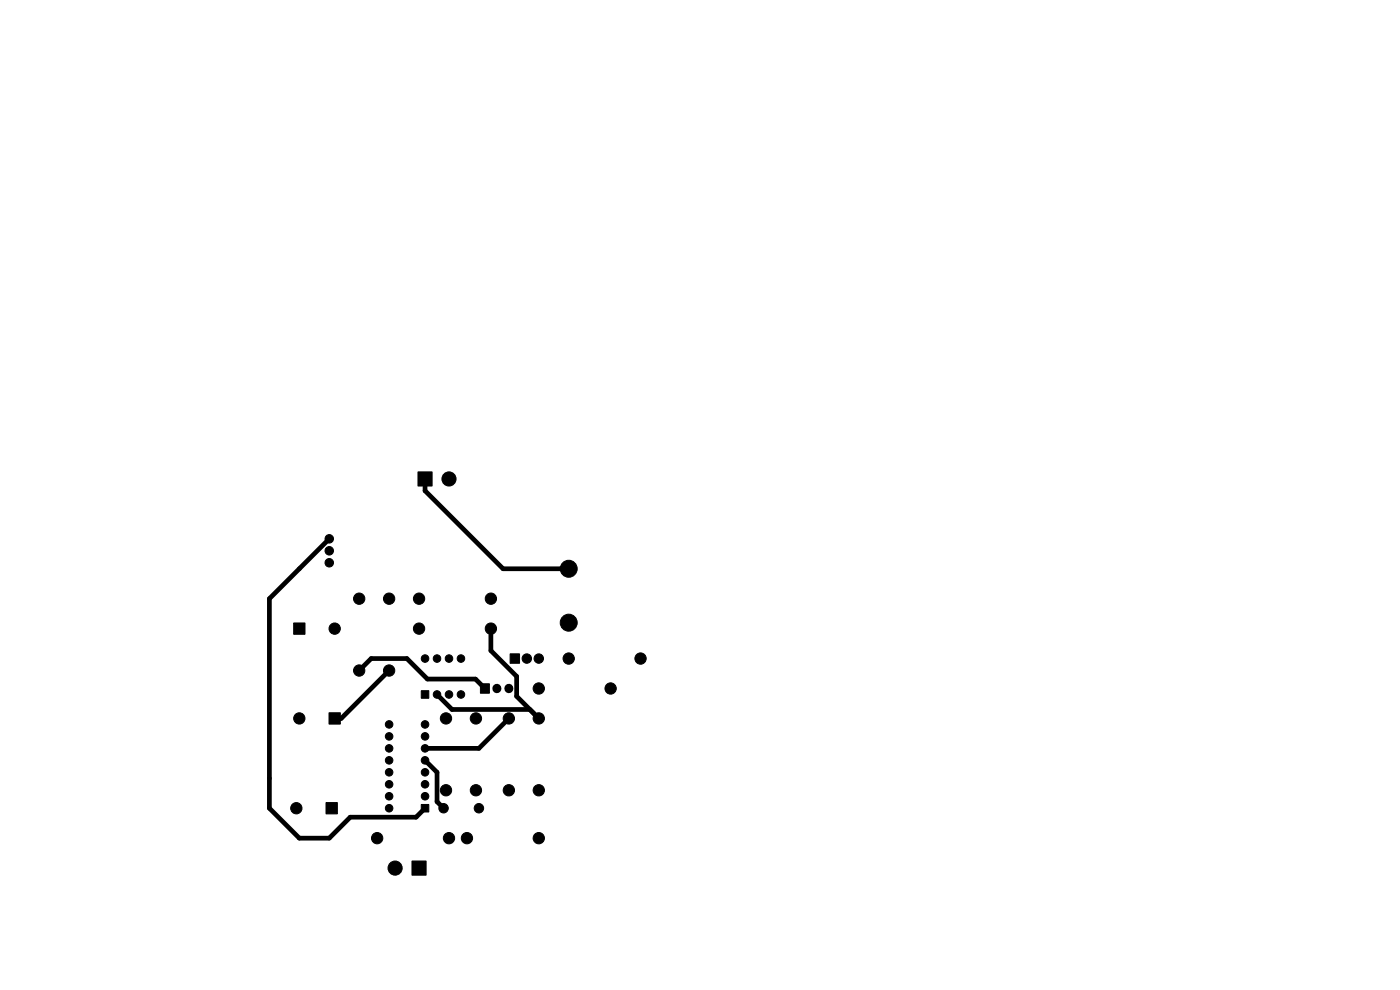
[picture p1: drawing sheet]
<svg xmlns="http://www.w3.org/2000/svg" width="297mm" height="210mm" viewBox="0 0 297 210" stroke-linecap="round" stroke-linejoin="round" font-family="sans-serif">
<g fill="#000" stroke="#000" stroke-width=".21">
<path d="M88.7 100.1h3v3h-3zM62.3 132.2h2.4v2.3h-2.4zM69.8 151.2h2.4v2.4h-2.4zM89.4 146.5h1.6v1.6h-1.6zM101.9 145.1h1.9v2h-1.9zM108.2 138.7h2v2h-2zM69.2 170.3h2.4v2.3h-2.4zM89.4 170.6h1.6v1.7h-1.6zM87.4 182.6h3v3.1h-3z"/>
<circle cx="69.8" cy="116.8" r=".9"/>
<circle cx="69.8" cy="114.3" r=".9"/>
<circle cx="69.8" cy="119.4" r=".9"/>
<circle cx="95.2" cy="101.6" r="1.5"/>
<circle cx="71" cy="133.3" r="1.2"/>
<circle cx="76.2" cy="127" r="1.2"/>
<circle cx="82.6" cy="127" r="1.2"/>
<circle cx="88.9" cy="127" r="1.2"/>
<circle cx="88.9" cy="133.3" r="1.2"/>
<circle cx="90.2" cy="139.7" r=".8"/>
<circle cx="92.7" cy="139.7" r=".8"/>
<circle cx="95.2" cy="139.7" r=".8"/>
<circle cx="97.8" cy="139.7" r=".8"/>
<circle cx="104.1" cy="127" r="1.2"/>
<circle cx="104.1" cy="133.3" r="1.2"/>
<circle cx="111.8" cy="139.7" r="1"/>
<circle cx="114.3" cy="139.7" r="1"/>
<circle cx="120.6" cy="132.1" r="1.8"/>
<circle cx="120.6" cy="120.7" r="1.8"/>
<circle cx="120.7" cy="139.7" r="1.2"/>
<circle cx="135.9" cy="139.7" r="1.2"/>
<circle cx="63.5" cy="152.4" r="1.2"/>
<circle cx="76.2" cy="142.2" r="1.2"/>
<circle cx="82.5" cy="153.7" r=".8"/>
<circle cx="82.5" cy="156.2" r=".8"/>
<circle cx="82.5" cy="158.7" r=".8"/>
<circle cx="82.6" cy="142.2" r="1.2"/>
<circle cx="90.2" cy="158.7" r=".8"/>
<circle cx="90.2" cy="153.7" r=".8"/>
<circle cx="90.2" cy="156.2" r=".8"/>
<circle cx="92.7" cy="147.3" r=".8"/>
<circle cx="94.6" cy="152.4" r="1.2"/>
<circle cx="95.2" cy="147.3" r=".8"/>
<circle cx="97.8" cy="147.3" r=".8"/>
<circle cx="101" cy="152.4" r="1.2"/>
<circle cx="108" cy="152.4" r="1.2"/>
<circle cx="114.3" cy="146" r="1.2"/>
<circle cx="114.3" cy="152.4" r="1.2"/>
<circle cx="129.5" cy="146" r="1.2"/>
<circle cx="62.9" cy="171.4" r="1.2"/>
<circle cx="80" cy="177.8" r="1.2"/>
<circle cx="82.5" cy="168.9" r=".8"/>
<circle cx="82.5" cy="171.4" r=".8"/>
<circle cx="82.5" cy="161.3" r=".8"/>
<circle cx="82.5" cy="163.8" r=".8"/>
<circle cx="82.5" cy="166.4" r=".8"/>
<circle cx="90.2" cy="168.9" r=".8"/>
<circle cx="90.2" cy="163.8" r=".8"/>
<circle cx="90.2" cy="161.3" r=".8"/>
<circle cx="90.2" cy="166.4" r=".8"/>
<circle cx="94.1" cy="171.4" r="1"/>
<circle cx="94.6" cy="167.6" r="1.2"/>
<circle cx="95.3" cy="177.8" r="1.2"/>
<circle cx="99.1" cy="177.8" r="1.2"/>
<circle cx="101" cy="167.6" r="1.2"/>
<circle cx="101.6" cy="171.4" r="1"/>
<circle cx="108" cy="167.6" r="1.2"/>
<circle cx="114.3" cy="167.6" r="1.2"/>
<circle cx="114.3" cy="177.8" r="1.2"/>
<circle cx="83.8" cy="184.1" r="1.5"/>
</g>
<path d="M105.4 146v.1M107.9 146v.1" fill="none" stroke="#000" stroke-width="1.9"/>
<path d="M69.8 114.3l-12.7 12.7v44.5l6.4 6.3h6.3l4.5-4.5h14l1.9-1.8M90.2 101.6v2.5l16.5 16.6h13.9M104.1 133.4v4.6l5.5 5.5v4.2l4.7 4.7M76.2 142.2l2.5-2.5h7.6l4.4 4.4h10.2l2 2M82.5 142.2l-10.1 10.2h-1.4M92.7 147.3l3.2 3.2h16.5M107.9 152.4l-6.3 6.4h-11.4M90.2 161.3l2.5 2.5v6.3l1.4 1.4" fill="none" stroke="#000" stroke-width="1"/>
</svg>
